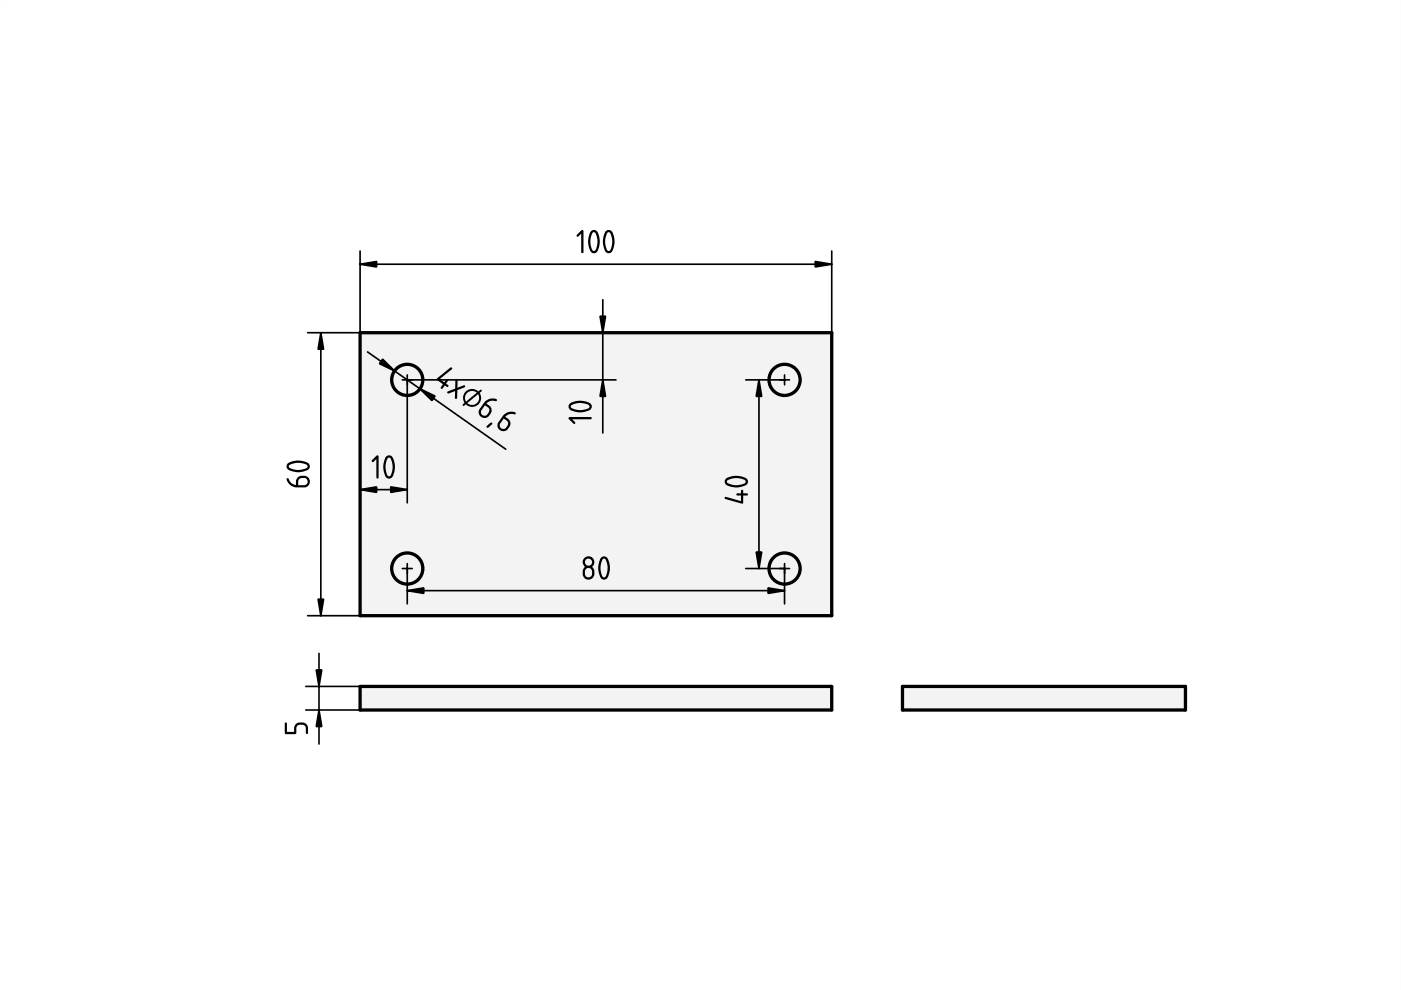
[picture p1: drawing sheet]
<svg xmlns="http://www.w3.org/2000/svg" width="297mm" height="210mm" viewBox="0 0 297 210" stroke-linecap="round" stroke-linejoin="round" font-family="sans-serif">
<path d="M0 0h297v210h-297zM0 0v210h297v-210z" fill="#000"/>
<path d="M76.3 145.5h100v5h-100z" fill-rule="evenodd" fill="#f1f3f5"/>
<path d="M76.3 145.5h100v5h-100z" fill="none" stroke="#000" stroke-width=".7"/>
<path d="M60.5 153.2l.3 .1v1.9h1.6a1.54 1.54 0 0 1 1-2 1.54 1.54 0 0 1 1.9 1.2v1l-.2 .2-.2-.1-.1-1a1.03 1.03 0 0 0-1-.9 1.03 1.03 0 0 0-1 .9l-.1 1.1h-2.2l-.1-.2z" fill="#000"/>
<path d="M67.6 138.5v19.3M64.8 145.5h11.5M64.8 150.5h11.5" fill="none" stroke="#000" stroke-width=".35"/>
<path d="M67 142h1.2l-.6 3.5zM67.6 150.5l.6 3.5h-1.2z" fill="#000" stroke="#000" stroke-width=".35"/>
<g fill="#f1f3f5">
<path d="M76.3 70.5h100v60h-100z" fill-rule="evenodd"/>
<circle cx="166.3" cy="120.5" r="3.3"/>
<circle cx="166.3" cy="80.5" r="3.3"/>
<circle cx="86.3" cy="80.5" r="3.3"/>
<circle cx="86.3" cy="120.5" r="3.3"/>
</g>
<g fill="none" stroke="#000" stroke-width=".7">
<path d="M76.3 70.5h100v60h-100z"/>
<circle cx="86.3" cy="80.5" r="3.3"/>
<circle cx="166.3" cy="80.5" r="3.3"/>
<circle cx="86.3" cy="120.5" r="3.3"/>
<circle cx="166.3" cy="120.5" r="3.3"/>
</g>
<g fill="#fff" stroke="#000" stroke-width=".35">
<path d="M86.3 79.5v2.1zM85.3 80.5h2.1z" fill-rule="evenodd"/>
<path d="M166.3 79.5v2.1zM165.3 80.5h2.1z" fill-rule="evenodd"/>
<path d="M86.3 119.5v2.1zM85.3 120.5h2.1z" fill-rule="evenodd"/>
<path d="M166.3 119.5v2.1zM165.3 120.5h2.1z" fill-rule="evenodd"/>
</g>
<g fill="#000">
<path d="M123.2 48.9l.4-.1 .1 .2v4.4l-.1 .2h-.3a13.1 13.1 0 0 1-.1-4.1l-.6 .7-.3-.1v-.3zM125.7 49.3a3.6 3.6 0 0 0 .1 3.9h.1a1.82 1.82 0 0 0 .8-1.8v-.4a2.23 2.23 0 0 0-.8-1.8zM125.4 48.9a.98 .98 0 0 1 1.5 .8l.3 1.5a3.2 3.2 0 0 1-1 2.5 1.01 1.01 0 0 1-1.3-1l-.2-1.5a4.1 4.1 0 0 1 .7-2.3zM128.9 49.3a3.6 3.6 0 0 0 0 3.9h.1a1.82 1.82 0 0 0 .8-1.8v-.4a2.23 2.23 0 0 0-.7-1.8zM128.5 48.9a.98 .98 0 0 1 1.6 .8l.2 1.5a3.2 3.2 0 0 1-1 2.5 1.01 1.01 0 0 1-1.2-1l-.3-1.5a4.1 4.1 0 0 1 .7-2.3z"/>
<path d="M92.7 80.2l2.8-2.3 .4 .2-2.7 2.3 1 .7 .5-.7h.3v.2l-.4 .7 .5 .4-.1 .3-.1 .1-.6-.4-.5 .7h-.3v-.3l.4-.6-1.2-.9-.1-.1zM96.6 80.6l.1-.1 .3 .2v1.5l1.3-.5 .3 .2-.2 .3-1.4 .5-.1 1.7-.2 .2-.3-.3 .1-1.4-1.3 .5-.4-.1 .2-.3 1.5-.6zM98.7 83.1a1.93 1.93 0 0 1 2.7-.1l.5-.4 .2 .1v.2l-.4 .4a1.91 1.91 0 0 1-.4 2.5 1.91 1.91 0 0 1-2.5-.1l-.5 .4-.2-.1v-.3l.4-.3a1.9 1.9 0 0 1 .2-2.3zM99 83.3l-.4 1 .2 .9 2.3-1.9a1.51 1.51 0 0 0-2.1 0zM99.1 85.5a1.5 1.5 0 0 0 1.9 0 1.5 1.5 0 0 0 .4-1.9zM102.9 85.1a1.94 1.94 0 0 1 2.5-.3l-.1 .2a2.71 2.71 0 0 0-2 .3l-.2 .3a1.52 1.52 0 0 1 1 2 1.52 1.52 0 0 1-2.1 .8l-.4-.5-.1-.9zM102.8 85.9l-.7 1.1a.76 .76 0 0 0 .2 1 .76 .76 0 0 0 1-.1l.4-.6v-.4a1.32 1.32 0 0 0-.9-1zM103.2 90.3l.9-.7 .3 .2-1 .9-.3-.2zM106.9 87.9a1.94 1.94 0 0 1 2.5-.3l-.1 .2a2.71 2.71 0 0 0-2 .3l-.2 .3a1.52 1.52 0 0 1 1 2 1.52 1.52 0 0 1-2.1 .8l-.4-.5-.1-.9zM106.8 88.7l-.7 1.1a.76 .76 0 0 0 .2 1 .76 .76 0 0 0 1-.1l.4-.6v-.4a1.32 1.32 0 0 0-.9-1z"/>
<path d="M79.8 96.6h.4l.1 .2v4.4l-.1 .2h-.3a13.1 13.1 0 0 1-.1-4.1l-.7 .7-.2-.1v-.3zM82.3 97.1a3.6 3.6 0 0 0 0 3.9h.2a1.82 1.82 0 0 0 .7-1.8v-.4a2.23 2.23 0 0 0-.7-1.8zM82 96.7a.98 .98 0 0 1 1.5 .8l.2 1.5a3.2 3.2 0 0 1-.9 2.4 1.01 1.01 0 0 1-1.3-.9l-.2-1.5a4.1 4.1 0 0 1 .7-2.3z"/>
<path d="M120.6 88.5l4.6-.1 .2 .1v.3a13.1 13.1 0 0 1-4.1 .1l.7 .7-.1 .2h-.3l-1-.9zM121.1 86l-.1 .2a2.34 2.34 0 0 0 2 .8l.3-.1a1.93 1.93 0 0 0 1.7-.7 1.82 1.82 0 0 0-1.8-.7l-1.1 .1zM120.7 85.7a4.1 4.1 0 0 1 4.6 0 .96 .96 0 0 1-.8 1.5l-1.5 .2a4.1 4.1 0 0 1-2.3-.7 .92 .92 0 0 1 0-1z"/>
<path d="M60.8 101.4h.2a2.71 2.71 0 0 0 1.4 1.4h.3a1.52 1.52 0 0 1 1.1-1.9 1.52 1.52 0 0 1 1.9 1.3l-.4 .8-.7 .3a3.9 3.9 0 0 1-2.8-.3 1.67 1.67 0 0 1-1-1.6zM63.5 101.6a1.32 1.32 0 0 0-.3 1.3h1.3a.76 .76 0 0 0 .7-.8 .76 .76 0 0 0-.7-.7h-.7zM61.3 98.7l-.1 .2a2.34 2.34 0 0 0 2 .7h.3a1.93 1.93 0 0 0 1.7-.7 1.82 1.82 0 0 0-1.8-.8l-1.1 .1zM60.9 98.4a4.1 4.1 0 0 1 4.6 0 .96 .96 0 0 1-.8 1.5l-1.5 .2a4.1 4.1 0 0 1-2.3-.7 .92 .92 0 0 1 0-1z"/>
<path d="M153.7 105.4l3.4 .9v-1.2l-.9-.1-.1-.3 1-.1v-.6l.3-.2 .1 .1 .1 .7h.9l.1 .2-.3 .3h-.7v1.5l-.2 .2-3.6-1zM154.2 101.9l-.1 .2a2.34 2.34 0 0 0 2 .8h.3a1.93 1.93 0 0 0 1.7-.8 1.82 1.82 0 0 0-1.8-.7l-1.1 .1zM153.8 101.6a4.1 4.1 0 0 1 4.6 0 .96 .96 0 0 1-.8 1.5l-1.5 .3a4.1 4.1 0 0 1-2.3-.7 .92 .92 0 0 1 0-1.1z"/>
<path d="M124.3 120.6l-.3 .6a1.03 1.03 0 0 0 .3 1.1 .77 .77 0 0 0 .8 0 .77 .77 0 0 0 .4-.6 .86 .86 0 0 0-.1-1 .86 .86 0 0 0-1-.2zM124 119.2a.76 .76 0 0 0 1.5 0 .76 .76 0 0 0-1.5 0zM123.8 118.4a1.25 1.25 0 0 1 1.9-.1 1.25 1.25 0 0 1-.2 1.9 1.49 1.49 0 0 1 .5 1.7 1.49 1.49 0 0 1-1.5 1 1.58 1.58 0 0 1-.5-2.7l-.4-.8v-.5zM127.9 118.5a3.6 3.6 0 0 0 0 3.9h.2a1.82 1.82 0 0 0 .7-1.8v-.4a2.23 2.23 0 0 0-.7-1.8zM127.5 118.1a.98 .98 0 0 1 1.6 .9l.2 1.4a3.2 3.2 0 0 1-.9 2.5 1.01 1.01 0 0 1-1.3-1l-.3-1.5a4.1 4.1 0 0 1 .7-2.3z"/>
</g>
<g fill="none" stroke="#000" stroke-width=".35">
<path d="M76.3 56h100M76.3 53.2v17.3h-11.1M176.3 53.2v17.3M68 70.5v60M77.9 74.6l29.3 20.6M86.3 70.5h44.3M127.8 63.5v28.3M76.3 80.5v26.1M130.6 80.5h-44.3v26.1M158.1 80.5h8.2M160.9 80.5v40M76.3 103.8h10"/>
<path d="M65.2 130.5h11.1M86.3 120.5v7.5M86.3 125.2h80M158.1 120.5h8.2v7.5"/>
</g>
<g fill="#000" stroke="#000" stroke-width=".35">
<path d="M76.3 56l3.5-.6v1.2zM172.8 55.4l3.5 .6-3.5 .6zM68 70.5l.6 3.5h-1.2zM81.1 76.2l2.5 2.4-3.1-1.5zM127.2 67h1.2l-.6 3.5zM89 82.4l3.2 1.6-.6 .9zM127.8 80.5l.6 3.5h-1.2zM160.9 80.5l.6 3.5h-1.2zM76.3 103.8l3.5-.6v1.2zM82.8 103.2l3.5 .6-3.5 .6zM67.4 127h1.2l-.6 3.5zM86.3 125.2l3.5-.6v1.2z"/>
<path d="M160.3 117h1.2l-.6 3.5zM162.8 124.6l3.5 .6-3.5 .6z"/>
</g>
<path d="M191.3 145.5h60v5h-60z" fill-rule="evenodd" fill="#f1f3f5"/>
<path d="M191.3 145.5h60v5h-60z" fill="none" stroke="#000" stroke-width=".7"/>
</svg>
